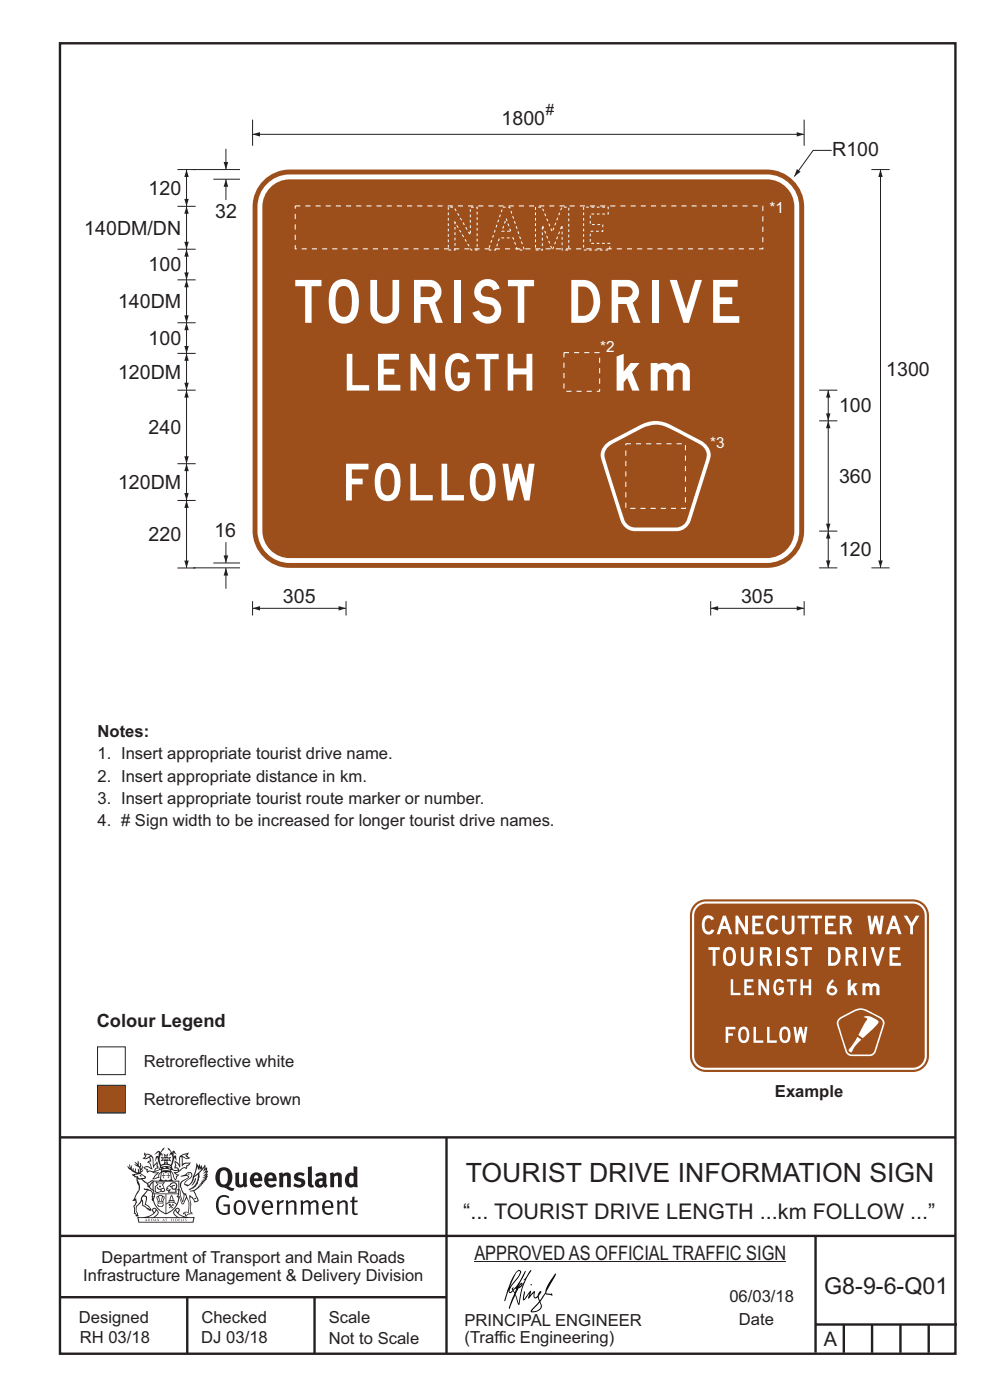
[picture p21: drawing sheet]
<svg xmlns="http://www.w3.org/2000/svg" width="210mm" height="297mm" viewBox="0 0 210 297" stroke-linecap="round" stroke-linejoin="round" font-family="sans-serif">
<defs><g id="words">
<text font-size="5.6" fill="#231f20" x="98.8" y="250.8">TOURIST DRIVE INFORMATION SIGN</text>
<text font-size="4.9" fill="#231f20" x="174.8" y="274.5">G8-9-6-Q01</text>
<text font-size="4.6" fill="#231f20" x="98.2" y="258.5">“... TOURIST DRIVE LENGTH ...km FOLLOW ...”</text>
<g font-size="4.2" fill="#231f20">
<text x="106.4" y="26.4">1800</text>
<text x="176.5" y="33">R100</text>
<text x="31.5" y="41.3">120</text>
<text x="45.6" y="46.3">32</text>
<text x="17.9" y="49.9">140DM/DN</text>
<text x="31.5" y="57.6">100</text>
<text x="25" y="65.4">140DM</text>
<text x="31.5" y="73.2">100</text>
<text x="25" y="80.3">120DM</text>
<text x="188" y="79.7">1300</text>
<text x="178" y="87.5">100</text>
<text x="31.5" y="92.1">240</text>
<text x="25" y="103.7">120DM</text>
<text x="178" y="102.4">360</text>
<text x="45.5" y="114">16</text>
<text x="31.5" y="114.8">220</text>
<text x="178" y="118">120</text>
<text x="60" y="127.9">305</text>
<text x="157.2" y="127.9">305</text>
<text x="100.6" y="267.2">APPROVED AS OFFICIAL TRAFFIC SIGN</text>
<text x="174.7" y="285.6">A</text>
</g>
<text font-size="3.9" fill="#231f20" x="20.5" y="217.9">Colour Legend</text>
<g font-size="3.5" fill="#231f20">
<text x="20.7" y="156.3">Notes:</text>
<text x="20.7" y="161.1">1. Insert appropriate tourist drive name.</text>
<text x="20.7" y="165.8">2. Insert appropriate distance in km.</text>
<text x="20.7" y="170.5">3. Insert appropriate tourist route marker or number.</text>
<text x="20.7" y="175.3">4. # Sign width to be increased for longer tourist drive names.</text>
<text x="30.5" y="226.3">Retroreflective white</text>
<text x="164.4" y="232.8">Example</text>
<text x="30.5" y="234.4">Retroreflective brown</text>
<text x="21.6" y="267.9">Department of Transport and Main Roads</text>
<text x="17.7" y="271.8">Infrastructure Management &amp; Delivery Division</text>
<text x="16.7" y="280.6">Designed</text>
<text x="42.7" y="280.6">Checked</text>
<text x="69.7" y="280.6">Scale</text>
<text x="98.5" y="281.3">PRINCIPAL ENGINEER</text>
<text x="154.7" y="276.2">06/03/18</text>
<text x="156.7" y="281.2">Date</text>
<text x="16.9" y="284.8">RH 03/18</text>
<text x="42.7" y="284.8">DJ 03/18</text>
<text x="69.7" y="285.2">Not to Scale</text>
<text x="98.5" y="284.8">(Traffic Engineering)</text>
</g>
<text font-size="3.3" fill="#231f20" x="115.7" y="24.4">#</text>
<g font-size="3.3" fill="#fff">
<text x="163.2" y="45.1">*1</text>
<text x="127.3" y="74.8">*2</text>
<text x="150.6" y="94.9">*3</text>
</g>
</g></defs>
<g fill="none" stroke="#231f20" stroke-width=".51">
<path d="M12.7 9.2h190v278h-190zM12.7 241.3h190M94.7 241.4v45.8M12.7 275.2h82M12.7 262.2h190.1M39.7 275.2v12M66.7 275.2v12M173 262.1v24.9M173 281h30M179 281v6M185 281v6M191 281v6"/>
<path d="M197 281v6"/>
</g>
<path d="M20.7 222.1h5.9v5.9h-5.9z" fill-rule="evenodd" fill="#fff" stroke="#231f20" stroke-width=".21"/>
<path d="M20.7 230.2h5.9v5.9h-5.9z" fill-rule="evenodd" fill="#9d4f1b" stroke="#231f20" stroke-width=".21"/>
<g fill="#231f20">
<path d="M47 248.4a2.55 2.55 0 0 0 0 2.7l.3 .2a.81 .81 0 0 0 1-1v-.5a1.04 1.04 0 0 0-1.1-1.5zM46.3 248.1a1.82 1.82 0 0 1 2.1-.3 1.82 1.82 0 0 1 .9 1.9 2.29 2.29 0 0 1-.8 2l.7 .3h.5l-.2 .6a2.87 2.87 0 0 1-2-.7 2.12 2.12 0 0 1-1.7-3.1z" fill-rule="evenodd"/>
<path d="M49.9 248.8l.8-.1v2a.46 .46 0 0 0 .3 .6 .46 .46 0 0 0 .6-.3v-2.1l.7-.2v2.4l.2 .5-.5 .3-.3-.3a1.02 1.02 0 0 1-1.2 .3 1.02 1.02 0 0 1-.6-1.1z" fill-rule="evenodd"/>
<path d="M54 249.5l-.1 .5h.9a.49 .49 0 0 0-.2-.6 .49 .49 0 0 0-.6 .1zM53.4 249.1a1.34 1.34 0 0 1 1.6-.2 1.34 1.34 0 0 1 .6 1.5v.2h-1.7a.77 .77 0 0 0 .5 .8 .77 .77 0 0 0 .9-.4l.3 .5a1.59 1.59 0 0 1-2 .1 1.59 1.59 0 0 1-.5-2z" fill-rule="evenodd"/>
<path d="M57 249.5l-.1 .5h1a.49 .49 0 0 0-.2-.6 .49 .49 0 0 0-.7 .1zM56.4 249.1a1.34 1.34 0 0 1 1.6-.2 1.34 1.34 0 0 1 .7 1.5v.2h-1.8a.77 .77 0 0 0 .5 .8 .77 .77 0 0 0 .9-.4l.4 .5a1.59 1.59 0 0 1-2.1 .1 1.59 1.59 0 0 1-.5-2z" fill-rule="evenodd"/>
<path d="M59.2 248.9l.7-.2 .1 .4a.95 .95 0 0 1 1-.3 .95 .95 0 0 1 .7 .8v2.3h-.8v-2.3a.46 .46 0 0 0-.8 .1v2.2h-.8z" fill-rule="evenodd"/>
<path d="M62.6 249.1a1.75 1.75 0 0 1 2-.1l-.2 .5-.6-.2a.43 .43 0 0 0-.6 .3l.4 .3a1.04 1.04 0 0 1 1.2 1.1 1.04 1.04 0 0 1-1.4 1l-1.2-.4 .3-.6 1 .4 .4-.4a.88 .88 0 0 0-1-.5l-.4-.2-.1-.4z" fill-rule="evenodd"/>
<path d="M65.3 247.6l.8-.2 .1 3.8 .3 .2 .1 .4a.88 .88 0 0 1-1 0 .88 .88 0 0 1-.3-1z" fill-rule="evenodd"/>
<path d="M67.8 250.6a.43 .43 0 0 0-.1 .7 .43 .43 0 0 0 .7-.1v-.7zM66.8 249.1a1.7 1.7 0 0 1 2.4 .1v1.9l.3 .4-.4 .5-.5-.4a1.03 1.03 0 0 1-1.7-.1 1.03 1.03 0 0 1 .8-1.5h.7v-.4a.8 .8 0 0 0-1.2 .1z" fill-rule="evenodd"/>
<path d="M70 248.9l.7-.2 .1 .4a.95 .95 0 0 1 1-.3 .95 .95 0 0 1 .7 .8v2.3h-.8v-2.3a.46 .46 0 0 0-.8 .1v2.2h-.8z" fill-rule="evenodd"/>
<path d="M74.3 249.4a1.48 1.48 0 0 0 0 1.8h.5l.2-.1v-1.5l-.3-.2zM75 247.4l.8 .1 .1 4.4h-.7l-.1-.2a1.26 1.26 0 0 1-1.4 0 1.26 1.26 0 0 1-.5-1.3 1.29 1.29 0 0 1 .4-1.4 1.29 1.29 0 0 1 1.4-.1z" fill-rule="evenodd"/>
<path d="M46.4 253.9a1.72 1.72 0 0 1 2.3 0l-.3 .3a1.24 1.24 0 0 0-1.4-.2 1.24 1.24 0 0 0-.6 1.4 1.49 1.49 0 0 0 1.2 1.9l.7-.1v-1.3h-.8l-.1-.4h1.3v1.9a1.93 1.93 0 0 1-2.2 0 1.93 1.93 0 0 1-.7-2.2l.2-.8z" fill-rule="evenodd"/>
<path d="M50.4 255.1a1.65 1.65 0 0 0 .2 2.2 .99 .99 0 0 0 1-1.4 .78 .78 0 0 0-.4-.8 .78 .78 0 0 0-.8 0zM50 254.9a1.33 1.33 0 0 1 1.6-.1 1.33 1.33 0 0 1 .5 1.4 1.31 1.31 0 0 1-1.3 1.6 1.31 1.31 0 0 1-1.2-1.6v-.6z" fill-rule="evenodd"/>
<path d="M52.5 254.7l.4-.1 .9 2.6 .8-2.5h.5l-1.1 3h-.5z" fill-rule="evenodd"/>
<path d="M56.3 255.2l-.2 .7h1.3a.7 .7 0 0 0-.3-.8 .7 .7 0 0 0-.8 .1zM55.9 255a1.22 1.22 0 0 1 1.5-.2 1.22 1.22 0 0 1 .5 1.5h-1.8a.93 .93 0 0 0 .5 1 .93 .93 0 0 0 1.1-.2l.2 .3a1.43 1.43 0 0 1-1.8 .1 1.43 1.43 0 0 1-.6-1.7z" fill-rule="evenodd"/>
<path d="M58.7 254.7l.4-.1 .1 .5 .4-.4 .6-.1-.2 .5a.66 .66 0 0 0-.8 .7v1.9h-.4z" fill-rule="evenodd"/>
<path d="M60.6 254.7l.4-.1 .1 .5a.94 .94 0 0 1 1-.5 .94 .94 0 0 1 .8 .8v2.3h-.5l-.1-2.5a.81 .81 0 0 0-1.2 .2v2.3h-.4z" fill-rule="evenodd"/>
<path d="M63.7 254.7l.5-.1 .1 .5 .4-.4a.78 .78 0 0 1 1.1 .4 .9 .9 0 0 1 1-.5 .9 .9 0 0 1 .8 .8v2.3h-.5l-.1-2.5a.67 .67 0 0 0-1.1 .3v2.2h-.5v-2.4l-.4-.3-.7 .4v2.3h-.5z" fill-rule="evenodd"/>
<path d="M69 255.2l-.1 .7h1.3a.7 .7 0 0 0-.3-.8 .7 .7 0 0 0-.9 .1zM68.7 255a1.22 1.22 0 0 1 1.5-.2 1.22 1.22 0 0 1 .5 1.5h-1.8a.93 .93 0 0 0 .4 1 .93 .93 0 0 0 1.2-.2l.2 .3a1.44 1.44 0 0 1-1.8 .1 1.44 1.44 0 0 1-.6-1.7z" fill-rule="evenodd"/>
<path d="M71.4 254.7l.5-.1 .1 .5a.94 .94 0 0 1 1-.5 .94 .94 0 0 1 .8 .8v2.3h-.5l-.1-2.5a.81 .81 0 0 0-1.2 .2v2.3h-.4z" fill-rule="evenodd"/>
<path d="M74.7 253.9l.5-.1v.9h.7l-.1 .3h-.6v2.2l.1 .2h.5l.1 .3a.75 .75 0 0 1-1.2-.6v-2.1h-.4v-.3h.4z" fill-rule="evenodd"/>
<path d="M30.8 244.9l1.1 .3-.9 .5h-.4l.6-.5zM31.8 245.4h.2a2.44 2.44 0 0 1 .4 1.9l.1 .5 .7-1-.1 .6 .3 .3a.57 .57 0 0 0-.6 .7l-1-.1-.5 .2 .2-.5-.8-.3 .7-.1 .9 .5 .1-.1-.6-1.3-.2-.2 .5-.1zM30.7 244.4l-.1 .5 .2 .4-.6 .4a1.04 1.04 0 0 0 1.4-.2l.2 .7-.3 .1-.2 .4a.94 .94 0 0 1 .8 1.1l-.2-.1a1.16 1.16 0 0 0-1.5-.1l.3 .4 .4 .2 .1 .5 .2 .1 .1-.2a.94 .94 0 0 1 1.1 .2l.8 .1-1.2 1.2a1.13 1.13 0 0 0 1.2-.2l.4-.1-.1-.4 .5-.8a.83 .83 0 0 0-.6 1.1l-.3-.1-.7 .4 1.1-1.4-.5 .1-.5-.1 1.3-.5-.1-.1-.9 .4v-.3l.2-.2 .3 .1 .1-.3-.2-.4v-.6l-.1-.4-.7 1v-.7a1.42 1.42 0 0 0-1.6-1.8z" fill-rule="evenodd"/>
<path d="M38.5 245.2l.5-.2 .7-.1-.6 .3 .8 .5h-.3zM38.3 245.5l.2-.1 .1 2a1.69 1.69 0 0 1 1.6-.6l-.8 .5 .1 .5a1.1 1.1 0 0 0-1.5 .6l-.1-.5-.2-.2h-.5l.3-.4-.3-.7a1.42 1.42 0 0 1 .8 1.1l.2-.1zM37.1 246.2l.1 1-.2 .3 .1 .4h.5l.1 .2a.96 .96 0 0 1-1.1-.1l-.1 .1a1.06 1.06 0 0 0 1.3 .2v.1a.72 .72 0 0 1-1 .2l.3 .5 .6 .2-.4 .2-.1 .6-.2-.3-.4-1.1-.4-.4 .4 .9a1.54 1.54 0 0 0 .7 1.2l.2-.3a.58 .58 0 0 1 .4-.8l.2-.2-.3 .1-.5-.3 .9-.5a.93 .93 0 0 1 1.2-.5v.2l.2-.2 .1-.5a.99 .99 0 0 0 .7-.8l-1.3 .1-.3 .2-.1-1.4 .9 .4 .9-.3h-.4l-.5-.4 .4-.7-.6 .2a1.46 1.46 0 0 0-1.4 2.1v.3l-.2-.3z" fill-rule="evenodd"/>
<path d="M35.6 248.9l.2 .1-.1 .3 .4 .1h-.4v.6l-.1-.6-.3-.1h.3z" fill-rule="evenodd"/>
<path d="M34.6 248.9l.2 .1v.3h.3l-.3 .1-.1 .6v-.6h-.4l.4-.1z" fill-rule="evenodd"/>
<path d="M34.3 248.8a.57 .57 0 0 1 .9 .2 .57 .57 0 0 1 .9-.2l.2 1.4h-.2a.57 .57 0 0 1-.9 0 .69 .69 0 0 1-1.1 0zM34.2 248.1l-.3 2.1-.2 .4h3l-.2-.4-.3-2.1h-.2v.2l-.8-.1-.8 .1v-.2z" fill-rule="evenodd"/>
<path d="M34.2 252.4a.3 .3 0 0 0 .6 0 .3 .3 0 0 0-.6 0zM33.3 250.9l.3 .3-.3 .4a.79 .79 0 0 0 0 1.3l.8-.2-.1-.3a.55 .55 0 0 1-.7-.6l.1-.1 .2 .3 .3 .2 .8-.2-.4-.7 .4-.4-.7 .2zM33 250.7l1.1 .2 .9-.2-.4 .6 .4 1.2a.56 .56 0 0 1-.8 .3l-.2 .1a.73 .73 0 0 1-.9 .1 .73 .73 0 0 1-.3-1v-.4l.6-.4z" fill-rule="evenodd"/>
<path d="M35.6 251.8l.7-.4a.58 .58 0 0 1 1-.1 .58 .58 0 0 1-.4 .9l-.3-.3a.43 .43 0 0 1 .6-.4 .57 .57 0 0 0-.8 .2l-.2-.1-.3 .1 .4 .2a.55 .55 0 0 0 .9 .4v.5h-1.3l.3-.4-.1-.1-.6 .1 .2-.3-.2-.1zM35.4 251.8l-.1 .2a.39 .39 0 0 0 .2 .6l.3-.1-.2 .5h1.9l-.1-.8a.86 .86 0 0 0-.1-1.3 .86 .86 0 0 0-1.3 .4z" fill-rule="evenodd"/>
<path d="M36 254.8h.8v.2h-.8zM36.4 253.8l.2 .8h-.4zM36.4 253.5l-.3 .5-.1 .6h-.2v.4l-.7 .4 .2 .1a1.48 1.48 0 0 1 2.1 .1h.2l-.6-.6v-.4h-.2l-.1-.6z" fill-rule="evenodd"/>
<path d="M35.8 255.4h.4l.1 .4 .3-.2-.2-.2a.38 .38 0 0 1 .5 .5l-.2-.2-.3 .2 .3 .2-.3 .3-.1-.4-.4 .3-.1-.1 .4-.3-.1-.1-.2 .1z" fill-rule="evenodd"/>
<path d="M34.5 254h.2v.2l-.2 .6h-.2zM33.6 255.3h.9v.2a.55 .55 0 0 1-.8 .4v-.2l-.2-.1zM33.4 254h.2l.2 .8h-.2zM33.6 255l.8-.1 .1 .2h-.8zM33.8 253.7h.5l-.2 1.1h-.1zM33.3 253.8l-.1 .3 .3 1.1a.48 .48 0 0 0-.1 .6 .48 .48 0 0 0 .5 .2h.5a.49 .49 0 0 0 .2-.8l.3-1.1-.1-.3a1.42 1.42 0 0 0-1.5 0z" fill-rule="evenodd"/>
<path d="M33.7 251.5l.4 .1 .1 .3h-.3z" fill-rule="evenodd"/>
<path d="M41.3 250l.3-.1-.2 .8-.6 .8h-.2l.5-.7z" fill-rule="evenodd"/>
<path d="M39.7 249l.3-.2 .5 .2a.88 .88 0 0 1-.6 1.1 1.22 1.22 0 0 0-.8 1.3l.5 .2a.72 .72 0 0 0 .9-.4l.5-.8 .2-.6 .8-.6v.2a2.85 2.85 0 0 1-2 2.9l.1 .1a2.13 2.13 0 0 0 1.9-1.5v-.3a2.01 2.01 0 0 0 .3-1.7l1.1-1.3-.4 1 .7-.5-.7 1 .8-.4-.8 .8 .7-.2-.9 .6 .8-.1-.8 .4h.7l-.8 .3 .3 .2h-.4l.2 .3h-.4l.2 .3h-.4l.1 .2h-.1a2.16 2.16 0 0 1-2 1.1l.1 .2 .4-.1a.76 .76 0 0 1 .7 .8l.5 1.2-.6 .2a1.45 1.45 0 0 0-1.1-1.3l.2 1.7-.1 1.9 .4 .2a1.07 1.07 0 0 0-1.2 .5v-.3l-.5-.2a.87 .87 0 0 1 1.1-.1v-.8a4.4 4.4 0 0 0-.6-3l-.1-.3h-.2a2.16 2.16 0 0 1-.7-2.2l.3-.4 1.2-.7a.55 .55 0 0 0-.4-.8zM37.8 252.4a.76 .76 0 0 1 .3 1.1l.6 1.6 .4-1.7 .2 .1a.61 .61 0 0 1-.1 .9l-.3 .8-.2 .1-.7-1.6-.3 .1a1.18 1.18 0 0 0 .1-1.4zM41.8 247.5l.2 .7 .3-.5v.6l.4-.5a1.9 1.9 0 0 1-1.2 1.4l-.3 .3zM38.2 249.6l1.4-.2 .2 .2v.3l-.5 .2a1.26 1.26 0 0 0-.9 1.9l.2 .7a1.84 1.84 0 0 1 .1 2.1l-.4-1.4a.96 .96 0 0 0-.4-1.2l-.4 .2a.78 .78 0 0 1 0 1.3l.1 .3h.4l.4 1.1a.38 .38 0 0 0 .2 .4 .38 .38 0 0 0 .4-.1l.6-1.2a2.94 2.94 0 0 1 .4 2.5l-.1 .4h-.8l-.3 .4v.2l.4-.1 .1 .4 .2 .1a1.02 1.02 0 0 1 1.3-.5v-.4l-.3-.1 .1-1.8-.3-1.3h.1a1.14 1.14 0 0 1 .8 1 .63 .63 0 0 0 .8-.2 .63 .63 0 0 0-.2-.9l-.6-1.2 .9-.6 .2-.4h.3l-.1-.2h.4l-.1-.3h.3l-.1-.3 .5-.1-.2-.2 .6-.4v-.2h-.2l.4-.5h-.3l.3-.5-.4 .1 .4-.5v-.3l-.3 .2 .2-.7-.1-.2-.4 .3v-.8l-.6 .8-.2-.8-.2 .5-.3-.7-.1 .6-.5-.8-.1 1.4-.6 1.8a1.81 1.81 0 0 1-1 1.5l-.6-.2a1.75 1.75 0 0 1 1.1-1.3 .75 .75 0 0 0 .1-1.2 .75 .75 0 0 0-1.2 .4z" fill-rule="evenodd"/>
<path d="M41.2 254.1h.3l.2 .2-.4 .1z" fill-rule="evenodd"/>
<path d="M29.4 258.4h11.6l-.1 .8h-11.4zM31.3 258.2l.5-.1a2.48 2.48 0 0 0 1.4-1.3l.3 .5-.5 .6-.5 .3zM32.5 256.6l.3-.2 .2 .1-.3 .6zM37.2 256.8a2.65 2.65 0 0 0 1.8 1.4h-1.1l-.5-.3-.5-.6zM37.4 256.5l.2-.1 .3 .2-.3 .5zM29.2 258.2l.1 1.2h11.8l.2-1.1-.2-.1a4.1 4.1 0 0 1-3.3-.9l.3-.4-.1-.6a1.06 1.06 0 0 0-1.3 1l.2 .4 .6 .5h-4.7l.3-.1a.84 .84 0 0 0 .6-.8 .84 .84 0 0 0-.5-.8l-.3-.2h-.5l-.1 .6 .3 .4a4.2 4.2 0 0 1-3.4 .9z" fill-rule="evenodd"/>
<path d="M31 258.7l.1 .2h-.2zM31 258.5l-.3 .5 .4-.1 .2 .2z" fill-rule="evenodd"/>
<path d="M31.3 258.5l.3 .1v.4a.25 .25 0 0 0 .2-.2 .25 .25 0 0 0-.1-.2h.1a.29 .29 0 0 1 0 .4 .29 .29 0 0 1-.4 0 .29 .29 0 0 1 0-.4z" fill-rule="evenodd"/>
<path d="M32.2 258.6a.22 .22 0 0 1 .3 .2 .22 .22 0 0 1-.3 .2zM32 258.5l.1 .5a.33 .33 0 0 0 .4 0 .33 .33 0 0 0 0-.4 .33 .33 0 0 0-.5-.1z" fill-rule="evenodd"/>
<path d="M32.9 258.7l.1 .2h-.2zM32.9 258.5l-.2 .5 .3-.1 .2 .2z" fill-rule="evenodd"/>
<path d="M33.3 258.5h.2l.1 .2 .2-.2-.2 .3 .2 .3-.3-.3-.1 .3h-.1l.2-.3z" fill-rule="evenodd"/>
<path d="M34.7 258.7l.1 .2h-.2zM34.7 258.5l-.3 .5 .4-.1 .2 .2z" fill-rule="evenodd"/>
<path d="M35 258.5h.5l-.2 .1v.5l-.2-.1 .1-.4z" fill-rule="evenodd"/>
<path d="M36.2 258.5h.3l-.1 .1v.2h.1h-.1v.3l-.2-.1z" fill-rule="evenodd"/>
<path d="M36.7 258.6h.2v.5l-.2-.1z" fill-rule="evenodd"/>
<path d="M37.3 258.6a.22 .22 0 0 1 .3 .2 .22 .22 0 0 1-.3 .2zM37.1 258.5v.5a.33 .33 0 0 0 .5 0 .33 .33 0 0 0 0-.4 .33 .33 0 0 0-.5-.1z" fill-rule="evenodd"/>
<path d="M37.8 258.5h.4l-.2 .1v.2h.1h-.1v.2l.2 .1-.4-.1z" fill-rule="evenodd"/>
<path d="M38.4 258.5l.2 .1-.1 .4 .2 .1-.3-.1z" fill-rule="evenodd"/>
<path d="M38.9 258.6h.2v.5l-.2-.1z" fill-rule="evenodd"/>
<path d="M39.3 258.6h.2h-.1l.2 .3-.2 .2-.1-.1v-.1l.2 .1z" fill-rule="evenodd"/>
<path d="M34.2 247.4a1.51 1.51 0 0 1 2 .2 2.67 2.67 0 0 0-2.1 0zM35.7 247.6l.4 .1 .1 .3-.4-.1zM34.6 247.6h.5l.1 .2h-.4zM34 247.8l.3 .2h-.3zM34.9 246.9l.3-.2 .3 .2zM34.9 245.6h.2v.4h-.2zM35 245.1l.2 .1 .2-.1-.1 .3h-.2zM35.1 246.3h.2l.1 .4-.2-.2-.2 .2zM35.3 245.6h.2v.4h-.2zM34.4 245.7h.3l.1 .3-.4 .1 .2-.2zM35.7 245.7h.3l-.2 .2 .2 .2-.4-.1zM32.7 244.9l1-.5-.1 1-.2-.2-.3 .2-.3 1.1 .5-1 .3 .8a1.84 1.84 0 0 1 .2 1.8l.4 .1a2.48 2.48 0 0 1 2.2 0l.2-.2-.2-.7 .7-1.8 .4 .7-.2-1-.2-.1-.2 .3v-.9l.6 .4-.6-.8-.3 .1-.1 .4-.5-.9-.5-.3 .2 .5 .6 .5-.5 .8 .4-.4a2.06 2.06 0 0 1 0 2.3l-.5-.2-.2-.6 .1-.1 .8 .2-.4-.5 .4-.5-.7 .2-.2-.2 .2-.7-.5 .4-.5-.4 .2 .7-.2 .2-.7-.2 .4 .5-.4 .5 .8-.2 .1 .1-.2 .6-.5 .2a2.02 2.02 0 0 1 0-2.2l.3 .5-.1-.7-.3-.1 .8-1.2-.4 .3-.5 .8-.2-.3a.8 .8 0 0 0-.8 .5z" fill-rule="evenodd"/>
<path d="M29.2 250.1l.3 .1a.61 .61 0 0 1 .8 .4l.3 .2a.8 .8 0 0 1 .6 1l.4 .1 .5 .5a1 1 0 0 1 .5 1.1l-.1 .7v-.5h-.1a.96 .96 0 0 0-.8-1.3l-.2-.2h-.7l-.1-.1-.1 .1 .1 .3h.5l-1.1 1.3-.2 1-.4 .6a1.33 1.33 0 0 0-.5 1.8l.2 .5a1.26 1.26 0 0 1-.5-1.5l-.1-.3a1.56 1.56 0 0 0 .4-1.7l-.3 .2 .2-.5a3.2 3.2 0 0 0 .7-3zM30.4 253.9h.4a2.06 2.06 0 0 1-.1 1.6l.7 .5 .4 .4-.6-.1-.8-.6-.1-.9a.51 .51 0 0 1 .1-.9zM28.6 249.3a1.52 1.52 0 0 1 2.1 .5l-1.1 .2-.2-.1-.1-.4h-.5zM27.5 247v.8l-.3-.4h-.1a3.1 3.1 0 0 0 1.9 1.6l-1 .1 .5 .6 .5 .1 .1 1.1a1.84 1.84 0 0 1-.3 2.5l-.4 .9-.3 .4 .2 .1 .4-.1 .1 .4-.2 .5-.3 .2 .1 1.7h.2l.3 .5 .1 .1 .4-.1-.1-.5a1.3 1.3 0 0 1-.1-1.7l.9-1 .1 1.1 .6 .2 .5 .5 .1-.1 .2 .3h.5a1.85 1.85 0 0 0-1.2-1.4l.1-.3a1.39 1.39 0 0 0 0-1.4l-.5-.1 .5-.5a.66 .66 0 0 1 .9-.4 .66 .66 0 0 1 .3 .9l-.1 .4 .2-.1v.2l-.1 .3 .2 .5 .1-.3a2.24 2.24 0 0 0 .1-2.2 .73 .73 0 0 1-.7-.7 .73 .73 0 0 1 .6-.7v-.2a.94 .94 0 0 0-.9 .8 .48 .48 0 0 1-.1-.6 .48 .48 0 0 1 .5-.2l.5-.3a.51 .51 0 0 0-.8 .2l-.5 .2-1-.8h.6l.2-.5-1.2-.7 .5-.5v-.3l-.5 .4 .1-.2a.69 .69 0 0 0 .2-1.1v.5l-.2 .3v-1.1l-.3-.2 .1 .5-.1 .3-.4-1.3v.7l-.6-.4 .5 .7-.6-.2 .3 .3a1 1 0 0 1 .7 1.4l-.2-.8v.9l-.5-.2v-.8l-.2 .7-.2-.1-.1-.6-.2 .4-.2-.2 .1-.7-.2 .5z" fill-rule="evenodd"/>
<path d="M29.6 249.4l.2-.1 .3 .2z" fill-rule="evenodd"/>
<path d="M32.4 250.5h5.6v2l-.2-.1v-1.7h-5.2v2.5h5.2v-.8l.1 .2-.1 1.1v-.4h-2.5v4.1a4.1 4.1 0 0 0 2.6-3.6l.1-.1a4 4 0 0 1-2.8 3.9 4.2 4.2 0 0 1-2.8-4.7l.1 1.2 .1-.1a3.8 3.8 0 0 0 2.5 3.4v-4.1h-2.5l-.2-.8z" fill-rule="evenodd"/>
<circle cx="40" cy="249.1" r=".17"/>
</g>
<path d="M100.6 267.7h66.2" fill="none" stroke="#231f20" stroke-width=".21"/>
<g fill="#000001">
<path d="M110.5 272.5l.2-.1-.5 .6zM109.3 273.4l.2 .1-.3 .7-.3-.4zM109.8 269.8l.5-.1a9.3 9.3 0 0 1-2 3.2l-.2 .2 1.1-2.5zM109.5 269.8a14.7 14.7 0 0 0-2.2 5l-.4 1.1 .2 .1 .8-2.3a.42 .42 0 0 0 .2 .6 .42 .42 0 0 0 .6-.3l.1-.1 .3 .5-1.1 3.2h.1l1.2-2.8 .6 1.8 .2 .3 .2-.5a13.5 13.5 0 0 1 2-6.2l.4-.6-.1-.1-1.6 2.1 .4-.1a14.9 14.9 0 0 0-1.4 5l-.3-1.1a1.39 1.39 0 0 1 .2-1.8v-.2a.92 .92 0 0 0 .9-1.2 .75 .75 0 0 0-.8 .7l-.1 .1 1.6-3.3-.1-.1-.4 .7a10.5 10.5 0 0 1-2.2 3.3l.2-.4a.32 .32 0 0 0-.4 .1 .32 .32 0 0 0 .1 .4l-.5 .4a3.2 3.2 0 0 1 1.1-2.2l.5-.6a2.49 2.49 0 0 0 .7-1.7l-.4-.2z" fill-rule="evenodd"/>
<path d="M114.5 276.3a1.15 1.15 0 0 1 .1 1.3 1.15 1.15 0 0 1-1.2 .6h-.6zM111.1 274l-.2 1.6 .2 .3 1.2-1.5-.2 1.1 1.1-1.2a.94 .94 0 0 0 .4 1.2l.5-.3 .3 .9-1.2 1.3a.98 .98 0 0 0-.5 1 1.9 1.9 0 0 0 2.2-1.3v-.3a1.02 1.02 0 0 1 .2-1.4l.6-.9 1.5 .3-.3-.5v.2l-1-.1v-.3l1.9-3.5 .1-.3-.1-.2-1.8 2.8a6.6 6.6 0 0 1-1.5 3l-.1-.3a1.01 1.01 0 0 1 .4-1.3v-.3l-.2-.1-.4 .4-.1 .6-.6 .3-.1-.3 .1-.9-.2-.1-.9 .9 .3-.9-.2-.1-1.4 1.8 .3-1.4-.1-.2z" fill-rule="evenodd"/>
<path d="M112.6 272.4l.2 .2-.2 .1z" fill-rule="evenodd"/>
</g>
<path d="M147.3 191.8a3.4 3.4 0 0 1 2.5-1h43.8a3.4 3.4 0 0 1 3.5 3.4v29.8a3.4 3.4 0 0 1-3.5 3.4h-43.8a3.4 3.4 0 0 1-3.5-3.4v-29.8a3.4 3.4 0 0 1 1-2.4zM147.4 192.4a2.96 2.96 0 0 1 2.4-1.2h43.8a2.97 2.97 0 0 1 3 3v29.8a2.97 2.97 0 0 1-3 3h-43.8a2.97 2.97 0 0 1-3-3v-29.8l.1-.7zM148.2 192.2l1-.4 .6-.1h43.8a2.52 2.52 0 0 1 2.6 2.5v29.8a2.52 2.52 0 0 1-2.6 2.5h-43.8a2.52 2.52 0 0 1-2.6-2.5v-29.8a2.51 2.51 0 0 1 1-2z" fill-rule="evenodd" fill="#9d4f1b"/>
<g fill="#fff">
<path d="M150.3 200.9h2.4v.6h-.9v3.4h-.6v-3.4h-.9z"/>
<path d="M157.2 200.9h.6v2.8a.71 .71 0 0 0 .7 .6 .71 .71 0 0 0 .7-.6v-2.8h.6v2.7a1.33 1.33 0 0 1-1.3 1.4 1.33 1.33 0 0 1-1.3-1.3z"/>
<path d="M164.9 200.9h.6v4h-.6z"/>
<path d="M167.1 201.2a1.18 1.18 0 0 1 2 .5l-.6 .2a.56 .56 0 0 0-.7-.5 .56 .56 0 0 0-.4 .7 .56 .56 0 0 0 .6 .4 1.26 1.26 0 0 1 1 1.9 1.26 1.26 0 0 1-2.1 .1l-.3-.6 .6-.2a.68 .68 0 0 0 .9 .6 .68 .68 0 0 0 .3-1l-.2-.1a1.22 1.22 0 0 1-1.2-.5 1.22 1.22 0 0 1-.1-1.3z"/>
<path d="M169.8 200.9h2.4v.6h-.9v3.4h-.6v-3.4h-.9z"/>
<path d="M183.1 200.9h.6v4h-.6z"/>
<path d="M184.7 200.9h.6l.9 2.7 .8-2.7h.7l-1.2 4h-.5z"/>
<path d="M188.7 200.9h2.2v.7h-1.6v.9h1.1v.7h-1.1v1.1h1.8v.6h-2.4z"/>
<path d="M155 207.7h.5v2.9h1.6v.5h-2.1z"/>
<path d="M157.9 207.7h1.9v.6h-1.4v.8h1v.5h-1v1h1.5v.5h-2z"/>
<path d="M160.9 207.7h.4l1.3 2.2v-2.2h.5v3.4h-.4l-1.3-2.2v2.2h-.5z"/>
<path d="M164.5 208a1.09 1.09 0 0 1 1.8 .4l-.5 .2a.6 .6 0 0 0-.8-.4 .6 .6 0 0 0-.4 .7 1.32 1.32 0 0 0 .7 1.8l.4-.4 .1-.3h-.6v-.6h1.1a1.26 1.26 0 0 1-1.1 1.8 1.41 1.41 0 0 1-1.2-1.7l.2-1.2z"/>
<path d="M166.9 207.7h2.1v.5h-.8v2.9h-.5v-2.9h-.8z"/>
<path d="M169.8 207.7h.5v1.4h1.2v-1.4h.6v3.4h-.6v-1.5h-1.2v1.5h-.5z"/>
<path d="M153.9 217.8h2.1v.6h-1.5v.8h1v.5h-1v1.5h-.6z"/>
<path d="M159.8 217.8h.6v2.9h1.5v.5h-2.1z"/>
<path d="M162.7 217.8h.5v2.9h1.6v.5h-2.1z"/>
<path d="M168.3 217.8h.5l.3 1.8 .5-1.8h.5l.4 1.8 .2-1.8h.6l-.5 3.4h-.5l-.5-2.1-.5 2.1h-.5z"/>
<path d="M179.8 208l.7-.3v1.7l.6-.8h.8l-.7 .8 .7 1.7h-.6l-.5-1.1-.3 .4v.7h-.7z"/>
<path d="M182.9 208.6h.7v.1l.6-.1a1.37 1.37 0 0 0 1.5 0l.4 .1 .4 .5v1.9h-.6v-1.5a.43 .43 0 0 0-.5-.4 .43 .43 0 0 0-.4 .4v1.5h-.5v-1.5a.44 .44 0 0 0-.5-.4 .44 .44 0 0 0-.4 .4v1.5h-.7z"/>
<path d="M149.3 194.6a1.3 1.3 0 0 1 2.2 .4l-.6 .2a.72 .72 0 0 0-.9-.4 .72 .72 0 0 0-.5 .8 1.57 1.57 0 0 0 .8 2.1l.6-.5 .6 .1a1.3 1.3 0 0 1-1.4 1 1.3 1.3 0 0 1-1.1-1.3l-.1-1.5z"/>
<path d="M156 194.2h.5l1.5 2.6v-2.6h.7v4h-.6l-1.5-2.6v2.6h-.6z"/>
<path d="M159.6 194.2h2.2v.7h-1.6v1h1.1v.6h-1.1v1.1h1.8v.6h-2.4z"/>
<path d="M163 194.6a1.3 1.3 0 0 1 2.1 .4l-.6 .2a.72 .72 0 0 0-.8-.4 .72 .72 0 0 0-.5 .8 1.57 1.57 0 0 0 .7 2.1l.7-.5 .5 .1a1.3 1.3 0 0 1-1.4 1 1.3 1.3 0 0 1-1.1-1.3v-1.5z"/>
<path d="M165.9 194.2h.6v2.8a.71 .71 0 0 0 .7 .6 .71 .71 0 0 0 .7-.6v-2.8h.6v2.7a1.33 1.33 0 0 1-1.3 1.4 1.33 1.33 0 0 1-1.3-1.3z"/>
<path d="M169.2 194.2h2.4v.6h-.9v3.4h-.6v-3.4h-.9z"/>
<path d="M172 194.2h2.4v.6h-.9v3.4h-.6v-3.4h-.9z"/>
<path d="M175 194.2h2.3v.7h-1.7v1h1.2v.6h-1.2v1.1h1.8v.6h-2.4z"/>
<path d="M184 194.2h.6l.3 2.1 .6-2.1h.5l.6 2.1 .3-2.1h.6l-.6 4h-.5l-.7-2.5-.6 2.5h-.5z"/>
<path d="M191.7 194.2h.7l1 1.6 .9-1.6h.7l-1.3 2.3v1.7h-.6v-1.7z"/>
<path d="M154 201.1a2.74 2.74 0 0 0 .2 3.7 1.39 1.39 0 0 0 1.9-1.5 1.95 1.95 0 0 0-1.4-2.4zM154.3 201.6a.73 .73 0 0 1 .8 0 .73 .73 0 0 1 .3 .8l.1 .9a.77 .77 0 0 1-.7 1 .77 .77 0 0 1-.8-.9v-1.1z"/>
<path d="M161.8 201.5h.8a.49 .49 0 0 1 .5 .5 .49 .49 0 0 1-.5 .5h-.8zM161.2 200.9v4h.6v-1.7h.8l.6 1.7h.6l-.7-1.9a1.11 1.11 0 0 0 .6-1.2 1.11 1.11 0 0 0-1-.9z"/>
<path d="M175.7 200.9v4a2.08 2.08 0 0 0 2.2-.6 2.24 2.24 0 0 0-.8-3.3zM176.3 201.6a1.36 1.36 0 0 1 1.3 .7 1.36 1.36 0 0 1-.1 1.5 1.04 1.04 0 0 1-1.2 .4z"/>
<path d="M180 201.5h.8a.49 .49 0 0 1 .5 .5 .49 .49 0 0 1-.5 .5h-.8zM179.4 200.9v4h.6v-1.7h.7l.7 1.7h.6l-.7-1.9a1.11 1.11 0 0 0 .6-1.2 1.11 1.11 0 0 0-1.1-.9z"/>
<path d="M176.3 208a2.58 2.58 0 0 0-.8 2.7 1.08 1.08 0 0 0 1.4 .5 1.08 1.08 0 0 0 .6-1.3 1.08 1.08 0 0 0-1.2-.8l-.2 .1 .8-1-.3-.5zM175.9 210.1a.55 .55 0 0 1 1.1 0 .55 .55 0 0 1-1.1 0z"/>
<path d="M157 218.1a2.1 2.1 0 0 0 .5 3.2 1.32 1.32 0 0 0 1.4-1.8 1.37 1.37 0 0 0-1.6-1.7zM157.4 218.4a.55 .55 0 0 1 .8 .2l.2 .9-.2 1a.54 .54 0 0 1-.5 .3 .54 .54 0 0 1-.4-.4l-.2-1.3z"/>
<path d="M165.7 218.1a2.1 2.1 0 0 0 .5 3.2 1.32 1.32 0 0 0 1.5-1.8 1.37 1.37 0 0 0-1.6-1.7zM166.1 218.4a.55 .55 0 0 1 .9 .2l.1 .9-.1 1a.54 .54 0 0 1-.5 .3 .54 .54 0 0 1-.5-.4l-.1-1.3z"/>
<path d="M153.4 194.2h.6l1.3 4h-.6l-.4-1.1h-1.3l-.3 1.1h-.7zM153.7 195.3l-.4 1.2h.8z"/>
<path d="M178.7 194.9h.9a.49 .49 0 0 1 .5 .4 .49 .49 0 0 1-.5 .5h-.9zM178.1 194.2v4h.6v-1.7h.8l.6 1.7h.7l-.7-1.9a1.11 1.11 0 0 0 .5-1.2 1.11 1.11 0 0 0-1-.9z"/>
<path d="M189.3 194.2h.6l1.3 4h-.6l-.4-1.1h-1.2l-.4 1.1h-.7zM189.6 195.3l-.4 1.2h.8z"/>
</g>
<path d="M178.1 215.9l3.1-1.6a2.81 2.81 0 0 1 2.8 0l2.7 1.4a1.41 1.41 0 0 1 .8 1.9l-1.7 5.5a1.4 1.4 0 0 1-1.3 .9h-3.9a1.39 1.39 0 0 1-1.3-.9l-1.7-5.5a1.36 1.36 0 0 1 .5-1.7z" fill-rule="evenodd" fill="#fff"/>
<path d="M178.2 216.3l3.2-1.8a2.89 2.89 0 0 1 3.1 .4l1.5 .8a1.42 1.42 0 0 1 1.2 1.8l-1.7 5.5a1.07 1.07 0 0 1-1 .7h-4.2a1.41 1.41 0 0 1-.8-1.3l-1.4-4.4a1.31 1.31 0 0 1 .1-1.7z" fill-rule="evenodd" fill="#9d4f1b"/>
<path d="M183.2 215.8l.8 .3-1.9 3.5 .9 .7 2.4-2.2a1.78 1.78 0 0 0 .9-1.4l-.1-.2a3 3 0 0 0-3-.7zM181.9 220l.8 .6-1.3 1.3-.5 1a.41 .41 0 0 1-.6 .3 .41 .41 0 0 1-.2-.6z" fill-rule="evenodd" fill="#fff"/>
<path d="M55.9 38.3a7.8 7.8 0 0 1 5.5-2.3h101.3a7.9 7.9 0 0 1 7.9 7.8v68.8a7.9 7.9 0 0 1-7.9 7.9h-101.3a7.9 7.9 0 0 1-7.8-7.9v-68.8a7.8 7.8 0 0 1 2.3-5.5zM56.3 39.4a6.8 6.8 0 0 1 5.1-2.4h101.3a6.9 6.9 0 0 1 6.8 6.8v68.8a6.9 6.9 0 0 1-6.8 6.8h-101.3a6.9 6.9 0 0 1-6.8-6.8v-68.8a6.8 6.8 0 0 1 1.7-4.4zM57.4 39.8a5.8 5.8 0 0 1 4-1.7h101.3a5.8 5.8 0 0 1 5.8 5.7v68.8a5.8 5.8 0 0 1-5.8 5.8h-101.3a5.8 5.8 0 0 1-5.7-5.8v-68.8a5.8 5.8 0 0 1 1.7-4z" fill-rule="evenodd" fill="#9d4f1b"/>
<g fill="#fff">
<path d="M62.6 59.4h5.6v1.3h-2.1v7.8h-1.4v-7.8h-2.1z"/>
<path d="M78.6 59.4h1.4v6.3a1.65 1.65 0 0 0 1.6 1.5 1.65 1.65 0 0 0 1.7-1.4v-6.4h1.4v6.2a3.1 3.1 0 0 1-3 3.1 3.1 3.1 0 0 1-3.1-3z"/>
<path d="M96.4 59.4h1.4v9.1h-1.4z"/>
<path d="M101.5 60a2.71 2.71 0 0 1 4.5 1.2l-1.3 .4a1.31 1.31 0 0 0-1.9-.9 1.31 1.31 0 0 0-.5 2l.6 .2a3.1 3.1 0 0 1 3.4 3.3 3 3 0 0 1-2.3 2.4 3 3 0 0 1-3.1-1.2l-.7-1.1 1.4-.4a1.78 1.78 0 0 0 1.5 1.3 1.78 1.78 0 0 0 1.8-1 1.39 1.39 0 0 0-1.3-1.7 2.71 2.71 0 0 1-3-2.4l.1-1z"/>
<path d="M107.7 59.4h5.6v1.3h-2.1v7.8h-1.4v-7.8h-2.1z"/>
<path d="M138.3 59.4h1.4v9.1h-1.4z"/>
<path d="M142.1 59.4h1.5l2 6.2 1.9-6.2h1.4l-2.8 9.1h-1.1z"/>
<path d="M151.3 59.4h5.2v1.4h-3.8v2.3h2.6v1.4h-2.6v2.6h4.1v1.4h-5.5z"/>
<path d="M73.6 75.1h1.2v6.6h3.5v1.2h-4.7z"/>
<path d="M80.2 75.1h4.4v1.2h-3.2v1.9h2.3v1.2h-2.3v2.2h3.5v1.3h-4.7z"/>
<path d="M87.1 75.1h1l3 5v-5h1.2v7.8h-1l-3-5.1v5.1h-1.2z"/>
<path d="M95.5 75.5a2.52 2.52 0 0 1 4 1.2l-1.1 .4a1.35 1.35 0 0 0-1.5-.9 1.35 1.35 0 0 0-1.1 1.3 5.3 5.3 0 0 0 .4 3.8 1.28 1.28 0 0 0 1.6 .4 1.28 1.28 0 0 0 .6-1.5h-1.3v-1.2h2.5a4.3 4.3 0 0 1-.2 2.7 2.55 2.55 0 0 1-2.7 1.3 2.55 2.55 0 0 1-2.1-2.2 6.4 6.4 0 0 1 .9-5.3z"/>
<path d="M101 75.1h4.8v1.1h-1.8v6.7h-1.2v-6.7h-1.8z"/>
<path d="M107.7 75.1h1.2v3h2.8v-3h1.2v7.8h-1.2v-3.5h-2.8v3.5h-1.2z"/>
<path d="M73.4 98.4h4.8v1.2h-3.6v1.9h2.3v1.3h-2.3v3.4h-1.2z"/>
<path d="M87 98.4h1.2v6.6h3.6v1.2h-4.8z"/>
<path d="M93.7 98.4h1.1v6.6h3.6v1.2h-4.7z"/>
<path d="M106.6 98.4h1.2l.6 4.1 1.1-4.1h1.1l1 4.1 .6-4.1h1.2l-1.1 7.8h-1.1l-1.2-4.9-1.2 4.9h-1.1z"/>
<path d="M130.8 75.6l1.5-.5v3.7l1.5-1.8h1.8l-1.5 2 1.5 3.9h-1.5l-1.1-2.7-.7 1v1.7h-1.5z"/>
<path d="M138 77h1.5v.3a2.39 2.39 0 0 1 3 .4 2.25 2.25 0 0 1 2.3-.6 2.25 2.25 0 0 1 1.5 1.8v4h-1.5v-3.6a.98 .98 0 0 0-1-.9 .98 .98 0 0 0-.9 1v3.5h-1.4v-3.5a1 1 0 0 0-.9-1.1 1 1 0 0 0-1.1 1v3.6h-1.5z"/>
<path d="M70.7 60.1a7.7 7.7 0 0 0-.1 7.4 3 3 0 0 0 3.3 1 3 3 0 0 0 2.1-2.8 6.7 6.7 0 0 0-1.3-5.9 2.95 2.95 0 0 0-4 .3zM71.9 61.1a1.58 1.58 0 0 1 1.7-.3 1.58 1.58 0 0 1 .9 1.5 6.2 6.2 0 0 1-.5 4.5 1.6 1.6 0 0 1-1.8 .3 1.6 1.6 0 0 1-.9-1.6 5.8 5.8 0 0 1 .6-4.4z"/>
<path d="M89.2 60.8h1.9a1.12 1.12 0 0 1 1.2 1.1 1.12 1.12 0 0 1-1.1 1.1h-2zM87.8 59.4v9.1h1.4v-4h1.8l1.4 4h1.5l-1.6-4.3a2.55 2.55 0 0 0 1.3-2.8 2.55 2.55 0 0 0-2.4-2z"/>
<path d="M121.2 59.4v9.1h2.5a4.1 4.1 0 0 0 3.6-4.4 4.2 4.2 0 0 0-3-4.7zM122.6 60.8a2.61 2.61 0 0 1 3.3 2.8 2.78 2.78 0 0 1-3.3 3.4z"/>
<path d="M131.1 60.8h1.9a1.12 1.12 0 0 1 1.2 1.1 1.12 1.12 0 0 1-1.1 1.1h-2zM129.7 59.4v9.1h1.4v-4h1.8l1.5 4h1.4l-1.6-4.3a2.55 2.55 0 0 0 1.3-2.8 2.55 2.55 0 0 0-2.4-2z"/>
<path d="M80.6 98.8a5.5 5.5 0 0 0-1 4.7 2.66 2.66 0 0 0 1.4 2.5 2.66 2.66 0 0 0 2.9-.3 6 6 0 0 0 0-6.7 2.47 2.47 0 0 0-3.3-.2zM81.3 99.8a1.32 1.32 0 0 1 1.4-.2 1.32 1.32 0 0 1 .8 1.1 5.3 5.3 0 0 1-.4 4 1.33 1.33 0 0 1-1.4 .3 1.33 1.33 0 0 1-.8-1.2 5 5 0 0 1 .4-4z"/>
<path d="M100.7 98.8a5.5 5.5 0 0 0-1 4.7 2.66 2.66 0 0 0 1.5 2.5 2.66 2.66 0 0 0 2.9-.3 6 6 0 0 0 0-6.7 2.47 2.47 0 0 0-3.4-.2zM101.5 99.8a1.32 1.32 0 0 1 1.4-.2 1.32 1.32 0 0 1 .8 1.1 5.3 5.3 0 0 1-.4 4 1.33 1.33 0 0 1-1.4 .3 1.33 1.33 0 0 1-.9-1.2 5 5 0 0 1 .5-4z"/>
</g>
<path d="M53.6 28.5h117" fill="none" stroke="#231f20" stroke-width=".21"/>
<g fill="#231f20">
<path d="M53.6 28.5l1.6-.5v1z"/>
<path d="M169 28l1.6 .5-1.6 .5z"/>
</g>
<path d="M53.6 25.4v5.5M170.6 25.4v5.5M175.7 112.7v7.8" fill="none" stroke="#231f20" stroke-width=".21"/>
<g fill="#231f20">
<path d="M175.7 112.6l.5 1.6h-1z"/>
<path d="M175.2 118.9h1l-.5 1.6z"/>
</g>
<path d="M175.7 89.3v23.4M173.8 112.7h3.8M173.8 120.5h3.8" fill="none" stroke="#231f20" stroke-width=".21"/>
<path d="M95.1 43.9h1.2l3.5 6v-6h1.4v9.1h-1.2l-3.5-5.8v5.8h-1.4zM106.7 43.9h1.4l3.1 9.1h-1.5l-.8-2.5h-3l-.8 2.5h-1.5zM107.4 46.3l.9 2.8h-1.8zM113.6 43.9h1.4l2.2 5.3 2-5.3h1.4v9.1h-1.4v-5.2l-2 5.2-2.2-5.2v5.2h-1.4zM123.8 43.9h5.2v1.5h-3.8v2.2h2.7v1.5h-2.7v2.5h4.2v1.4h-5.6z" fill="none" stroke="#fff" stroke-width=".21" stroke-dasharray=".6 .6" stroke-linecap="butt"/>
<path d="M62.6 43.7h99.2v9.1h-99.2z" fill="none" stroke="#fff" stroke-width=".22" stroke-dasharray="1.1 1.1" stroke-linecap="butt"/>
<g fill="#231f20">
<path d="M175.7 89.2l.5 1.6h-1z"/>
<path d="M175.2 111.1h1l-.5 1.6z"/>
</g>
<path d="M175.7 82.8v6.5" fill="none" stroke="#231f20" stroke-width=".21"/>
<g fill="#231f20">
<path d="M175.7 82.7l.5 1.6h-1z"/>
<path d="M175.2 87.7h1l-.5 1.6z"/>
</g>
<path d="M176.4 31.9h-3.9l-4 5.5M173.8 82.8h3.8M173.8 89.3h3.8" fill="none" stroke="#231f20" stroke-width=".21"/>
<path d="M169 35.9l.8 .5-1.3 1z" fill="#231f20"/>
<path d="M186.8 36v84.5" fill="none" stroke="#231f20" stroke-width=".21"/>
<g fill="#231f20">
<path d="M186.3 118.9h.9l-.4 1.6z"/>
<path d="M186.8 35.9l.4 1.6h-.9z"/>
</g>
<path d="M184.8 36h3.9M184.8 120.5h3.9" fill="none" stroke="#231f20" stroke-width=".21"/>
<path d="M119.6 74.8h7.6v8.2h-7.6z" fill="none" stroke="#fff" stroke-width=".22" stroke-dasharray="1.1 1.1" stroke-linecap="butt"/>
<path d="M128.6 94.1l.9-.6 6.4-3.3a6.5 6.5 0 0 1 6.4 0l6.4 3.3a3.3 3.3 0 0 1 1.8 4.4l-4 12.5a3.2 3.2 0 0 1-3 2.3h-8.9a3.2 3.2 0 0 1-3-2.3l-3.9-12.5a3.1 3.1 0 0 1 .9-3.8z" fill-rule="evenodd" fill="#fff"/>
<path d="M128.9 94.9l.9-.7 6.5-3.4a6.1 6.1 0 0 1 6.3 .4l4.9 2.5a3.1 3.1 0 0 1 2.4 3.4l-4.1 13.1a2.46 2.46 0 0 1-2.3 1.7l-9.3-.1a2.77 2.77 0 0 1-2.1-2.4l-3.5-11.2a2.78 2.78 0 0 1 .3-3.3z" fill-rule="evenodd" fill="#9d4f1b"/>
<path d="M132.7 94.1h12.7v13.8h-12.7z" fill="none" stroke="#fff" stroke-width=".22" stroke-dasharray="1.1 1.1" stroke-linecap="butt"/>
<path d="M45.3 119.4h5.6M47.9 120.5v4.4" fill="none" stroke="#231f20" stroke-width=".21"/>
<path d="M47.9 120.5l.5 1.6h-1z" fill="#231f20"/>
<path d="M47.9 115v4.4" fill="none" stroke="#231f20" stroke-width=".21"/>
<path d="M47.4 117.8h1l-.5 1.6z" fill="#231f20"/>
<path d="M41 36h9.9M47.9 31.6v4.4M41 120.5h9.9" fill="none" stroke="#231f20" stroke-width=".21"/>
<path d="M47.4 34.4h1l-.5 1.5z" fill="#231f20"/>
<path d="M47.9 38v4.4" fill="none" stroke="#231f20" stroke-width=".21"/>
<path d="M47.9 38l.5 1.6h-1z" fill="#231f20"/>
<path d="M45.3 38h5.6M39.6 106.2v14.3" fill="none" stroke="#231f20" stroke-width=".21"/>
<g fill="#231f20">
<path d="M39.6 106.1l.4 1.6h-.9z"/>
<path d="M39.1 118.9h.9l-.4 1.6z"/>
</g>
<path d="M39.6 98.4v7.8M37.6 106.2h3.9M37.6 120.5h3.9" fill="none" stroke="#231f20" stroke-width=".21"/>
<g fill="#231f20">
<path d="M39.6 98.3l.4 1.6h-.9z"/>
<path d="M39.1 104.6h.9l-.4 1.6z"/>
</g>
<path d="M37.6 98.4h3.9M39.6 82.8v15.6" fill="none" stroke="#231f20" stroke-width=".21"/>
<g fill="#231f20">
<path d="M39.6 82.7l.4 1.6h-.9z"/>
<path d="M39.1 96.8h.9l-.4 1.6z"/>
</g>
<path d="M39.6 75v7.8M37.6 82.8h3.9" fill="none" stroke="#231f20" stroke-width=".21"/>
<g fill="#231f20">
<path d="M39.6 74.9l.4 1.6h-.9z"/>
<path d="M39.1 81.2h.9l-.4 1.6z"/>
</g>
<path d="M37.6 75h3.9M39.6 68.5v6.5" fill="none" stroke="#231f20" stroke-width=".21"/>
<g fill="#231f20">
<path d="M39.6 68.4l.4 1.6h-.9z"/>
<path d="M39.1 73.4h.9l-.4 1.6z"/>
</g>
<path d="M39.6 59.4v9.1M37.6 68.5h3.9" fill="none" stroke="#231f20" stroke-width=".21"/>
<g fill="#231f20">
<path d="M39.6 59.3l.4 1.6h-.9z"/>
<path d="M39.1 66.9h.9l-.4 1.6z"/>
</g>
<path d="M37.6 59.4h3.9M39.6 52.9v6.5" fill="none" stroke="#231f20" stroke-width=".21"/>
<g fill="#231f20">
<path d="M39.6 52.8l.4 1.6h-.9z"/>
<path d="M39.1 57.8h.9l-.4 1.6z"/>
</g>
<path d="M37.6 52.9h3.9M39.6 43.8v9.1" fill="none" stroke="#231f20" stroke-width=".21"/>
<g fill="#231f20">
<path d="M39.6 43.7l.4 1.6h-.9z"/>
<path d="M39.1 51.3h.9l-.4 1.6z"/>
</g>
<path d="M39.6 36v7.8M37.6 43.8h3.9" fill="none" stroke="#231f20" stroke-width=".21"/>
<g fill="#231f20">
<path d="M39.6 35.9l.4 1.6h-.9z"/>
<path d="M39.1 42.2h.9l-.4 1.6z"/>
</g>
<path d="M37.6 36h3.9M53.6 129h19.8M73.4 127.5v3.1" fill="none" stroke="#231f20" stroke-width=".21"/>
<g fill="#231f20">
<path d="M53.6 129l1.6-.4v.9z"/>
<path d="M71.8 128.6l1.6 .4-1.6 .5z"/>
</g>
<path d="M53.6 127.5v3.1M150.8 129h19.8M170.6 127.5v3.1" fill="none" stroke="#231f20" stroke-width=".21"/>
<g fill="#231f20">
<path d="M150.7 129l1.6-.4v.9z"/>
<path d="M169 128.6l1.6 .4-1.6 .5z"/>
</g>
<path d="M150.8 127.5v3.1" fill="none" stroke="#231f20" stroke-width=".21"/>
<use href="#words"/>
</svg>
